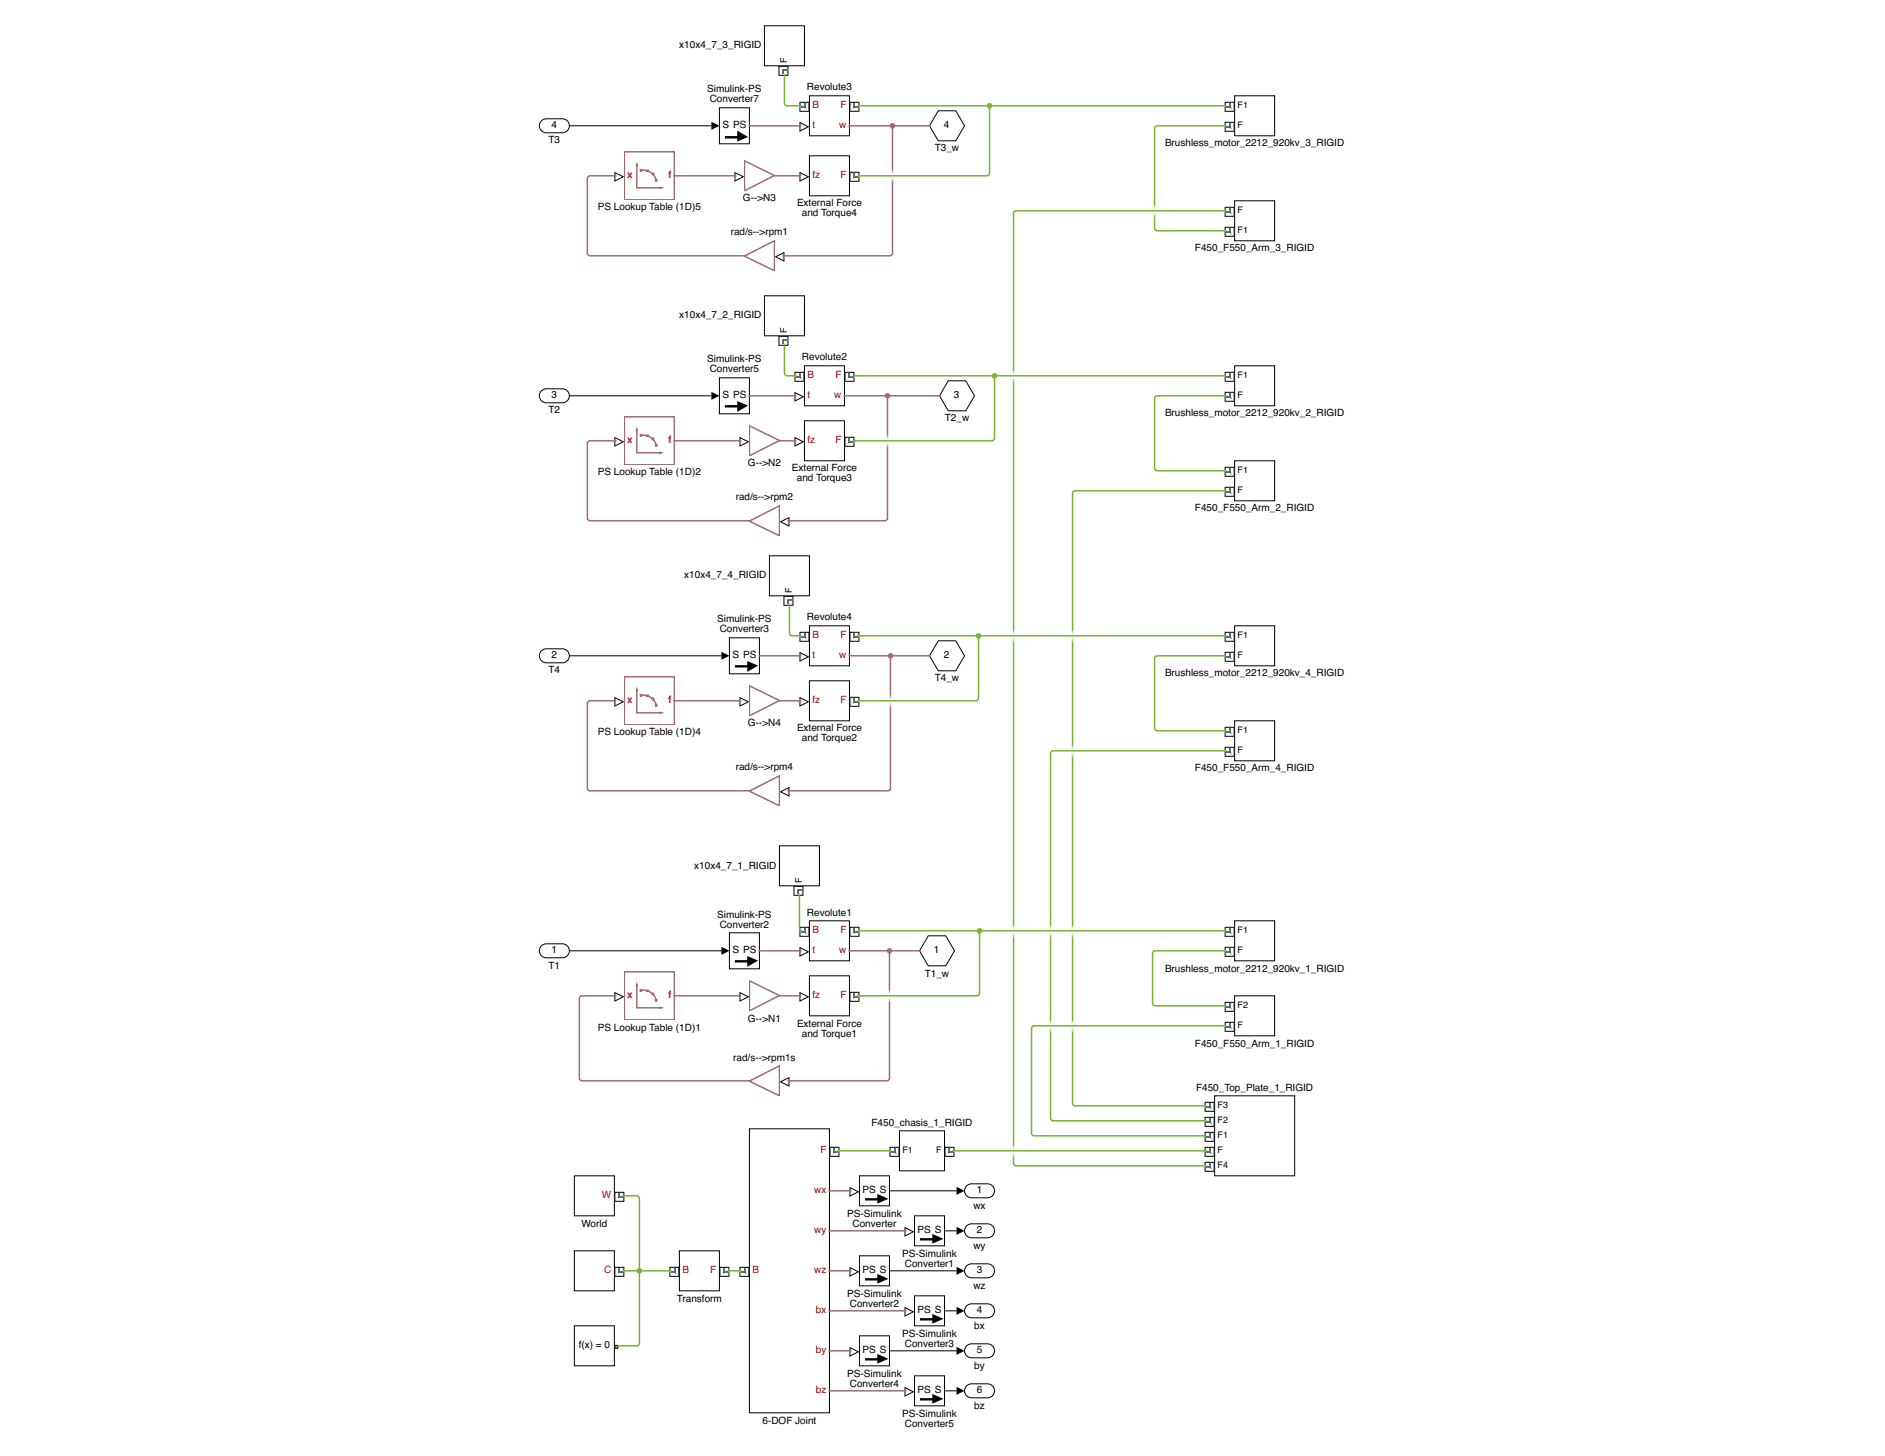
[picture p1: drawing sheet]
<svg xmlns="http://www.w3.org/2000/svg" width="279mm" height="216mm" viewBox="0 0 279 216" stroke-linecap="round" stroke-linejoin="round" font-family="sans-serif">
<defs><g id="words">
<g font-size="1.5">
<text x="100.7" y="7.2">x10x4_7_3_RIGID</text>
<text x="104.8" y="13.7">Simulink-PS</text>
<text x="105.2" y="15.2">Converter7</text>
<text x="119.6" y="13.4">Revolute3</text>
<text x="81.3" y="21.3">T3</text>
<text x="81.8" y="19">4</text>
<text x="107.1" y="19">S PS</text>
<text x="138.6" y="22.5">T3_w</text>
<text x="139.9" y="19">4</text>
<text x="172.7" y="21.7">Brushless_motor_2212_920kv_3_RIGID</text>
<text x="110.1" y="29.9">G--&gt;N3</text>
<text x="88.6" y="31.2">PS Lookup Table (1D)5</text>
<text x="108.3" y="34.9">rad/s--&gt;rpm1</text>
<text x="118.1" y="30.6">External Force</text>
<text x="118.8" y="32.1">and Torque4</text>
<text x="177.1" y="37.3">F450_F550_Arm_3_RIGID</text>
<text x="100.7" y="47.2">x10x4_7_2_RIGID</text>
<text x="104.8" y="53.8">Simulink-PS</text>
<text x="118.9" y="53.5">Revolute2</text>
<text x="81.8" y="59">3</text>
<text x="105.2" y="55.2">Converter5</text>
<text x="107.1" y="59">S PS</text>
<text x="141.4" y="59">3</text>
<text x="81.3" y="61.3">T2</text>
<text x="140" y="62.5">T2_w</text>
<text x="172.7" y="61.8">Brushless_motor_2212_920kv_2_RIGID</text>
<text x="88.6" y="70.5">PS Lookup Table (1D)2</text>
<text x="110.9" y="69.2">G--&gt;N2</text>
<text x="117.4" y="69.9">External Force</text>
<text x="118.1" y="71.4">and Torque3</text>
<text x="109" y="74.2">rad/s--&gt;rpm2</text>
<text x="177.1" y="75.8">F450_F550_Arm_2_RIGID</text>
<text x="101.4" y="85.8">x10x4_7_4_RIGID</text>
<text x="106.3" y="92.3">Simulink-PS</text>
<text x="106.7" y="93.8">Converter3</text>
<text x="119.6" y="92">Revolute4</text>
<text x="81.3" y="99.9">T4</text>
<text x="81.8" y="97.6">2</text>
<text x="108.6" y="97.6">S PS</text>
<text x="138.6" y="101.1">T4_w</text>
<text x="139.9" y="97.6">2</text>
<text x="172.7" y="100.3">Brushless_motor_2212_920kv_4_RIGID</text>
<text x="110.9" y="107.7">G--&gt;N4</text>
<text x="88.6" y="109.1">PS Lookup Table (1D)4</text>
<text x="118.1" y="108.5">External Force</text>
<text x="118.8" y="110">and Torque2</text>
<text x="109" y="114.3">rad/s--&gt;rpm4</text>
<text x="177.1" y="114.4">F450_F550_Arm_4_RIGID</text>
<text x="102.9" y="128.8">x10x4_7_1_RIGID</text>
<text x="106.3" y="136">Simulink-PS</text>
<text x="106.7" y="137.5">Converter2</text>
<text x="119.6" y="135.8">Revolute1</text>
<text x="81.3" y="143.6">T1</text>
<text x="81.8" y="141.3">1</text>
<text x="108.6" y="141.3">S PS</text>
<text x="138.4" y="141.3">1</text>
<text x="137.1" y="144.8">T1_w</text>
<text x="172.7" y="144.1">Brushless_motor_2212_920kv_1_RIGID</text>
<text x="88.6" y="152.8">PS Lookup Table (1D)1</text>
<text x="110.9" y="151.5">G--&gt;N1</text>
<text x="118.1" y="152.2">External Force</text>
<text x="118.8" y="153.7">and Torque1</text>
<text x="177.1" y="155.2">F450_F550_Arm_1_RIGID</text>
<text x="108.7" y="157.3">rad/s--&gt;rpm1s</text>
<text x="177.3" y="161.7">F450_Top_Plate_1_RIGID</text>
<text x="129.2" y="166.9">F450_chasis_1_RIGID</text>
<text x="127.8" y="176.9">PS S</text>
<text x="144.3" y="179.2">wx</text>
<text x="144.8" y="176.9">1</text>
<text x="86.2" y="181.9">World</text>
<text x="125.6" y="180.4">PS-Simulink</text>
<text x="126.4" y="181.9">Converter</text>
<text x="136" y="182.9">PS S</text>
<text x="144.3" y="185.1">wy</text>
<text x="144.8" y="182.9">2</text>
<text x="127.8" y="188.8">PS S</text>
<text x="133.7" y="186.3">PS-Simulink</text>
<text x="134.1" y="187.8">Converter1</text>
<text x="144.3" y="191.1">wz</text>
<text x="144.8" y="188.8">3</text>
<text x="100.3" y="193">Transform</text>
<text x="125.6" y="192.3">PS-Simulink</text>
<text x="126" y="193.7">Converter2</text>
<text x="136" y="194.7">PS S</text>
<text x="144.4" y="197">bx</text>
<text x="144.8" y="194.7">4</text>
<text x="85.8" y="199.9">f(x) = 0</text>
<text x="127.8" y="200.7">PS S</text>
<text x="133.7" y="198.2">PS-Simulink</text>
<text x="134.1" y="199.7">Converter3</text>
<text x="144.4" y="202.9">by</text>
<text x="144.8" y="200.7">5</text>
<text x="125.6" y="204.1">PS-Simulink</text>
<text x="126" y="205.6">Converter4</text>
<text x="136" y="206.6">PS S</text>
<text x="144.4" y="208.9">bz</text>
<text x="144.8" y="206.6">6</text>
<text x="113" y="211.1">6-DOF Joint</text>
<text x="133.7" y="210">PS-Simulink</text>
<text x="134.1" y="211.5">Converter5</text>
</g>
<g font-size="1.5" fill="#f00">
<text x="120.4" y="16">B</text>
<text x="124.6" y="16">F</text>
<text x="120.4" y="19">t</text>
<text x="124.4" y="19">w</text>
<text x="93" y="26.4">x</text>
<text x="99.1" y="26.4">f</text>
<text x="120.4" y="26.4">fz</text>
<text x="124.6" y="26.4">F</text>
<text x="119.7" y="56.1">B</text>
<text x="119.7" y="59">t</text>
<text x="123.7" y="59">w</text>
<text x="123.8" y="56.1">F</text>
<text x="93" y="65.7">x</text>
<text x="99.1" y="65.7">f</text>
<text x="119.7" y="65.7">fz</text>
<text x="123.8" y="65.7">F</text>
<text x="120.4" y="94.6">B</text>
<text x="124.6" y="94.6">F</text>
<text x="120.4" y="97.6">t</text>
<text x="124.4" y="97.6">w</text>
<text x="93" y="104.3">x</text>
<text x="99.1" y="104.3">f</text>
<text x="120.4" y="104.3">fz</text>
<text x="124.6" y="104.3">F</text>
<text x="120.4" y="138.4">B</text>
<text x="120.4" y="141.3">t</text>
<text x="124.4" y="141.3">w</text>
<text x="124.6" y="138.4">F</text>
<text x="93" y="148">x</text>
<text x="99.1" y="148">f</text>
<text x="120.4" y="148">fz</text>
<text x="124.6" y="148">F</text>
<text x="121.6" y="171">F</text>
<text x="89.2" y="177.7">W</text>
<text x="120.7" y="176.9">wx</text>
<text x="120.7" y="182.9">wy</text>
<text x="89.5" y="188.8">C</text>
<text x="101.1" y="188.8">B</text>
<text x="105.3" y="188.8">F</text>
<text x="111.5" y="188.8">B</text>
<text x="120.7" y="188.8">wz</text>
<text x="120.9" y="194.7">bx</text>
<text x="120.9" y="200.7">by</text>
<text x="120.9" y="206.6">bz</text>
</g>
<g font-size="1.3">
<text x="116.6" y="9.3" transform="rotate(-90 116.6 9.3)">F</text>
<text x="183.4" y="16">F1</text>
<text x="183.4" y="19">F</text>
<text x="183.4" y="31.6">F</text>
<text x="183.4" y="34.6">F1</text>
<text x="116.6" y="49.3" transform="rotate(-90 116.6 49.3)">F</text>
<text x="183.4" y="56.1">F1</text>
<text x="183.4" y="59">F</text>
<text x="183.4" y="70.2">F1</text>
<text x="183.4" y="73.1">F</text>
<text x="117.4" y="87.9" transform="rotate(-90 117.4 87.9)">F</text>
<text x="183.4" y="94.6">F1</text>
<text x="183.4" y="97.6">F</text>
<text x="183.4" y="108.7">F1</text>
<text x="183.4" y="111.7">F</text>
<text x="118.8" y="130.9" transform="rotate(-90 118.8 130.9)">F</text>
<text x="183.4" y="138.4">F1</text>
<text x="183.4" y="141.3">F</text>
<text x="183.4" y="149.5">F2</text>
<text x="183.4" y="152.5">F</text>
<text x="180.5" y="164.3">F3</text>
<text x="180.5" y="166.5">F2</text>
<text x="133.8" y="171">F1</text>
<text x="138.7" y="171">F</text>
<text x="180.5" y="168.8">F1</text>
<text x="180.5" y="171">F</text>
<text x="180.5" y="173.2">F4</text>
</g>
</g></defs>
<g fill="#000">
<path d="M181.8 18.8h.6v.1h-.6zM182.2 18.4h.2v.5h-.2zM181.8 15.8h.6v.2h-.6zM182.2 15.4h.2v.5h-.2zM182.3 18.9l.1-.1 .3 .3-.1 .1zM182.3 16l.1-.1 .3 .3-.1 .1z"/>
<path d="M181.7 18.2v1.2h1.2v-1.2zM181.5 18.1h1.5v1.4h-1.5z"/>
<path d="M181.7 15.2v1.2h1.2v-1.2zM181.5 15.1h1.5v1.5h-1.5z"/>
</g>
<path d="M183 14.2h5.9v5.9h-5.9z" fill="#fff"/>
<path d="M183 14.2h5.9v5.9h-5.9z" fill="none" stroke="#000" stroke-width=".15"/>
<g fill="#000">
<path d="M181.8 97.4h.6v.1h-.6zM182.2 97h.2v.4h-.2zM181.8 94.4h.6v.2h-.6zM182.2 94h.2v.5h-.2zM182.3 97.5l.1-.1 .3 .3-.1 .1zM182.3 94.6l.1-.2 .3 .3-.1 .2z"/>
<path d="M181.7 96.8v1.2h1.2v-1.2zM181.5 96.7h1.5v1.4h-1.5z"/>
<path d="M181.7 93.8v1.2h1.2v-1.2zM181.5 93.7h1.5v1.5h-1.5z"/>
</g>
<path d="M183 92.8h5.9v5.9h-5.9z" fill="#fff"/>
<path d="M183 92.8h5.9v5.9h-5.9z" fill="none" stroke="#000" stroke-width=".15"/>
<g fill="#000">
<path d="M181.8 58.8h.6v.2h-.6zM182.2 58.4h.2v.5h-.2zM181.8 55.9h.6v.1h-.6zM182.2 55.4h.2v.5h-.2zM182.3 59l.1-.1 .3 .3-.1 .1zM182.3 56l.1-.1 .3 .3-.1 .1z"/>
<path d="M181.7 58.2v1.2h1.2v-1.2zM181.5 58.1h1.5v1.5h-1.5z"/>
<path d="M181.7 55.3v1.2h1.2v-1.2zM181.5 55.1h1.5v1.5h-1.5z"/>
</g>
<path d="M183 54.2h5.9v6h-5.9z" fill="#fff"/>
<path d="M183 54.2h5.9v6h-5.9z" fill="none" stroke="#000" stroke-width=".15"/>
<g fill="#000">
<path d="M181.8 138.2h.6v.1h-.6zM182.2 137.7h.2v.5h-.2zM182.3 138.3l.1-.1 .3 .3-.1 .1zM181.8 141.1h.6v.2h-.6zM182.2 140.7h.2v.5h-.2zM182.3 141.3l.1-.1 .3 .3-.1 .1z"/>
<path d="M181.7 137.6v1.2h1.2v-1.2zM181.5 137.4h1.5v1.5h-1.5z"/>
<path d="M181.7 140.5v1.2h1.2v-1.2zM181.5 140.4h1.5v1.5h-1.5z"/>
</g>
<path d="M183 136.5h5.9v6h-5.9z" fill="#fff"/>
<path d="M183 136.5h5.9v6h-5.9z" fill="none" stroke="#000" stroke-width=".15"/>
<g fill="#000">
<path d="M181.8 152.3h.6v.1h-.6zM182.2 151.8h.2v.5h-.2zM181.8 149.3h.6v.1h-.6zM182.2 148.9h.2v.4h-.2zM182.4 152.3l.3 .3-.1 .1-.3-.3zM182.4 149.3l.3 .3-.1 .1-.3-.3z"/>
<path d="M181.7 151.7v1.2h1.2v-1.2zM181.5 151.5h1.5v1.5h-1.5z"/>
<path d="M181.7 148.7v1.2h1.2v-1.2zM181.5 148.6h1.5v1.4h-1.5z"/>
</g>
<path d="M183 147.7h5.9v5.9h-5.9z" fill="#fff"/>
<path d="M183 147.7h5.9v5.9h-5.9z" fill="none" stroke="#000" stroke-width=".15"/>
<g fill="#000">
<path d="M181.8 111.5h.6v.1h-.6zM182.2 111h.2v.5h-.2zM181.8 108.5h.6v.2h-.6zM182.2 108.1h.2v.5h-.2zM182.3 111.6l.1-.1 .3 .3-.1 .1zM182.3 108.6l.1-.1 .3 .3-.1 .1z"/>
<path d="M181.7 110.9v1.2h1.2v-1.2zM181.5 110.7h1.5v1.5h-1.5z"/>
<path d="M181.7 107.9v1.2h1.2v-1.2zM181.5 107.8h1.5v1.5h-1.5z"/>
</g>
<path d="M183 106.9h5.9v5.9h-5.9z" fill="#fff"/>
<path d="M183 106.9h5.9v5.9h-5.9z" fill="none" stroke="#000" stroke-width=".15"/>
<g fill="#000">
<path d="M181.8 72.9h.6v.2h-.6zM182.2 72.5h.2v.5h-.2zM181.8 70h.6v.1h-.6zM182.2 69.5h.2v.5h-.2zM182.3 73.1l.1-.2 .3 .3-.1 .1zM182.3 70.1l.1-.1 .3 .3-.1 .1z"/>
<path d="M181.7 72.3v1.2h1.2v-1.2zM181.5 72.2h1.5v1.5h-1.5z"/>
<path d="M181.7 69.4v1.2h1.2v-1.2zM181.5 69.2h1.5v1.5h-1.5z"/>
</g>
<path d="M183 68.3h5.9v6h-5.9z" fill="#fff"/>
<path d="M183 68.3h5.9v6h-5.9z" fill="none" stroke="#000" stroke-width=".15"/>
<g fill="#000">
<path d="M181.8 34.4h.6v.1h-.6zM182.2 33.9h.2v.5h-.2zM181.8 31.4h.6v.2h-.6zM182.2 31h.2v.5h-.2zM182.3 34.5l.1-.1 .3 .3-.1 .1zM182.3 31.5l.1-.1 .3 .3-.1 .1z"/>
<path d="M181.7 33.8v1.2h1.2v-1.2zM181.5 33.6h1.5v1.5h-1.5z"/>
<path d="M181.7 30.8v1.2h1.2v-1.2zM181.5 30.7h1.5v1.4h-1.5z"/>
</g>
<path d="M183 29.8h5.9v5.9h-5.9z" fill="#fff"/>
<path d="M183 29.8h5.9v5.9h-5.9z" fill="none" stroke="#000" stroke-width=".15"/>
<g fill="#000">
<path d="M178.9 168.6h.5v.1h-.5zM179.3 168.1h.1v.5h-.1zM178.9 164.1h.5v.2h-.5zM179.3 163.7h.1v.5h-.1zM178.9 173h.5v.2h-.5zM179.3 172.6h.1v.5h-.1zM178.9 166.3h.5v.2h-.5zM179.3 165.9h.1v.5h-.1zM178.9 170.8h.5v.1h-.5zM179.3 170.4h.1v.5h-.1zM179.4 168.6l.3 .3-.1 .1-.3-.3zM179.3 164.2l.1-.1 .3 .3-.1 .1z"/>
<path d="M179.4 173l.3 .3-.1 .1-.3-.3zM179.4 166.4l.3 .3-.1 .1-.3-.3zM179.4 170.8l.3 .3-.1 .1-.3-.3z"/>
<path d="M178.7 168v1.2h1.2v-1.2zM178.6 167.8h1.4v1.5h-1.4z"/>
<path d="M178.7 163.5v1.2h1.2v-1.2zM178.6 163.4h1.4v1.5h-1.4z"/>
<path d="M178.7 172.4v1.2h1.2v-1.2zM178.6 172.3h1.4v1.5h-1.4z"/>
<path d="M178.7 165.8v1.1h1.2v-1.1zM178.6 165.6h1.4v1.5h-1.4z"/>
<path d="M178.7 170.2v1.2h1.2v-1.2zM178.6 170.1h1.4v1.4h-1.4z"/>
</g>
<path d="M180 162.5h11.9v11.9h-11.9z" fill="#fff"/>
<path d="M180 162.5h11.9v11.9h-11.9z" fill="none" stroke="#000" stroke-width=".15"/>
<g fill="#000">
<path d="M132.2 170.8h.5v.1h-.5zM132.6 170.4h.1v.5h-.1zM132.6 170.9l.1-.1 .3 .3-.1 .1zM140.3 171.1l.3-.3 .1 .1-.3 .3zM140.6 170.8h.6v.1h-.6zM140.6 170.4h.2v.5h-.2z"/>
<path d="M132 170.2v1.2h1.2v-1.2zM131.8 170.1h1.5v1.4h-1.5z"/>
<path d="M140.1 170.2h1.2v1.2h-1.2zM140 170.1v1.4h1.5v-1.4z"/>
</g>
<path d="M133.3 167.7h6.7v5.9h-6.7z" fill="#fff"/>
<path d="M133.3 167.7h6.7v5.9h-6.7z" fill="none" stroke="#000" stroke-width=".15"/>
<g fill="#000">
<path d="M91.4 188.9l.3-.3 .1 .1-.3 .3zM91.7 188.6h.5v.1h-.5zM91.7 188.2h.1v.4h-.1z"/>
<path d="M91.2 188h1.2v1.2h-1.2zM91.1 187.8v1.5h1.4v-1.5z"/>
</g>
<path d="M85.1 185.5h6v5.9h-6z" fill="#fff"/>
<path d="M85.1 185.5h6v5.9h-6z" fill="none" stroke="#000" stroke-width=".15"/>
<g fill="#000">
<path d="M118.1 55.9h.5v.1h-.5zM118.5 55.4h.1v.5h-.1zM118.6 55.9l.3 .3-.1 .1-.3-.3zM125.5 56.2l.3-.3 .1 .1-.3 .3zM125.8 55.9h.5v.1h-.5zM125.8 55.4h.1v.5h-.1z"/>
<path d="M117.9 55.3v1.2h1.2v-1.2zM117.8 55.1h1.4v1.5h-1.4z"/>
<path d="M125.3 55.3h1.2v1.2h-1.2zM125.2 55.1v1.5h1.5v-1.5z"/>
</g>
<path d="M117.8 58.2l1.3 .6-1.3 .7z" fill="#fff"/>
<path d="M117.9 58.3l1 .5-1 .5zM117.8 58.1v1.5l1.4-.8z" fill="#000"/>
<path d="M119.2 54.2h6v6h-6z" fill="#fff"/>
<path d="M119.2 54.2h6v6h-6z" fill="none" stroke="#000" stroke-width=".15"/>
<path d="M118.6 140.5l1.2 .6-1.2 .7z" fill="#fff"/>
<g fill="#000">
<path d="M118.8 138.2h.6v.1h-.6zM119.2 137.7h.2v.5h-.2zM119.3 138.3l.1-.1 .3 .3-.1 .1zM126.2 138.5l.3-.3 .1 .1-.3 .3zM126.5 138.2h.6v.1h-.6zM126.5 137.7h.2v.5h-.2z"/>
<path d="M118.6 137.6v1.2h1.2v-1.2zM118.5 137.4h1.5v1.5h-1.5z"/>
<path d="M126.1 137.6h1.1v1.2h-1.1zM125.9 137.4v1.5h1.5v-1.5z"/>
<path d="M118.6 140.6l1 .5-1 .5zM118.5 140.4v1.5l1.5-.8z"/>
</g>
<path d="M120 136.5h5.9v6h-5.9z" fill="#fff"/>
<path d="M120 136.5h5.9v6h-5.9z" fill="none" stroke="#000" stroke-width=".15"/>
<g fill="#000">
<path d="M118.8 94.4h.6v.2h-.6zM119.2 94h.2v.5h-.2zM119.4 94.4l.3 .3-.1 .2-.3-.3z"/>
<path d="M118.6 93.8v1.2h1.2v-1.2zM118.5 93.7h1.5v1.5h-1.5z"/>
</g>
<path d="M118.6 96.8l1.2 .6-1.2 .6z" fill="#fff"/>
<g fill="#000">
<path d="M126.2 94.7l.3-.3 .1 .2-.3 .3zM126.5 94.4h.6v.2h-.6zM126.5 94h.2v.5h-.2z"/>
<path d="M118.6 96.9l1 .5-1 .5zM118.5 96.7v1.4l1.5-.7z"/>
<path d="M126.1 93.8h1.1v1.2h-1.1zM125.9 93.7v1.5h1.5v-1.5z"/>
</g>
<path d="M120 92.8h5.9v5.9h-5.9z" fill="#fff"/>
<path d="M120 92.8h5.9v5.9h-5.9z" fill="none" stroke="#000" stroke-width=".15"/>
<path d="M118.6 18.2l1.2 .6-1.2 .6z" fill="#fff"/>
<g fill="#000">
<path d="M118.8 15.8h.6v.2h-.6zM119.2 15.4h.2v.5h-.2zM119.4 15.9l.3 .3-.1 .1-.3-.3zM126.5 15.9l.1 .1-.3 .3-.1-.1zM126.5 15.8h.6v.2h-.6zM126.5 15.4h.2v.5h-.2z"/>
<path d="M118.6 18.3l1 .5-1 .5zM118.5 18.1v1.4l1.5-.7z"/>
<path d="M118.6 15.2v1.2h1.2v-1.2zM118.5 15.1h1.5v1.5h-1.5z"/>
<path d="M126.1 15.2h1.1v1.2h-1.1zM125.9 15.1v1.5h1.5v-1.5z"/>
</g>
<path d="M120 14.2h5.9v5.9h-5.9z" fill="#fff"/>
<path d="M120 14.2h5.9v5.9h-5.9z" fill="none" stroke="#000" stroke-width=".15"/>
<g fill="#000">
<path d="M99.5 188.6h.6v.1h-.6zM99.9 188.2h.2v.4h-.2zM100 188.7l.1-.1 .3 .3-.1 .1zM107 188.9l.2-.3 .2 .1-.3 .3zM107.2 188.6h.6v.1h-.6zM107.2 188.2h.2v.4h-.2z"/>
<path d="M99.4 188v1.2h1.2v-1.2zM99.2 187.8h1.5v1.5h-1.5z"/>
<path d="M106.8 188h1.2v1.2h-1.2zM106.6 187.8v1.5h1.5v-1.5z"/>
</g>
<path d="M100.7 185.5h5.9v5.9h-5.9z" fill="#fff"/>
<path d="M100.7 185.5h5.9v5.9h-5.9z" fill="none" stroke="#000" stroke-width=".15"/>
<g fill="#000">
<path d="M91.7 177.5l.1 .1-.3 .3-.1-.1zM91.7 177.5h.5v.1h-.5zM91.7 177h.1v.5h-.1z"/>
<path d="M91.2 176.9h1.2v1.2h-1.2zM91.1 176.7v1.5h1.4v-1.5z"/>
</g>
<path d="M85.1 174.4h6v5.9h-6z" fill="#fff"/>
<path d="M85.1 174.4h6v5.9h-6z" fill="none" stroke="#000" stroke-width=".15"/>
<g fill="#000">
<path d="M115.7 50.2l.1-.1 .3 .3-.1 .1zM116 50.4h.1v.6h-.1zM116.1 50.4h.5v.2h-.5z"/>
<path d="M115.5 49.9h1.2v1.2h-1.2zM115.4 49.8v1.5h1.5v-1.5z"/>
</g>
<path d="M113.3 43.9h5.9v5.9h-5.9z" fill="#fff"/>
<path d="M113.3 43.9h5.9v5.9h-5.9z" fill="none" stroke="#000" stroke-width=".15"/>
<g fill="#000">
<path d="M117.9 131.8l.1-.1 .3 .3-.1 .1zM118.2 132h.1v.5h-.1zM118.3 132h.5v.1h-.5z"/>
<path d="M117.8 131.5h1.1v1.2h-1.1zM117.6 131.4v1.4h1.5v-1.4z"/>
</g>
<path d="M115.5 125.4h6v6h-6z" fill="#fff"/>
<path d="M115.5 125.4h6v6h-6z" fill="none" stroke="#000" stroke-width=".15"/>
<g fill="#000">
<path d="M116.4 88.8l.1-.1 .3 .3-.1 .1zM116.7 89h.2v.5h-.2zM116.8 89h.5v.1h-.5z"/>
<path d="M116.3 88.5h1.2v1.2h-1.2zM116.1 88.3v1.5h1.5v-1.5z"/>
</g>
<path d="M114 82.4h6v5.9h-6z" fill="#fff"/>
<path d="M114 82.4h6v5.9h-6z" fill="none" stroke="#000" stroke-width=".15"/>
<g fill="#000">
<path d="M115.7 10.2l.1-.1 .3 .3-.1 .1zM116 10.4h.1v.5h-.1zM116.1 10.4h.5v.1h-.5z"/>
<path d="M115.5 9.9h1.2v1.2h-1.2zM115.4 9.8v1.4h1.5v-1.4z"/>
</g>
<path d="M113.3 3.8h5.9v6h-5.9z" fill="#fff"/>
<path d="M113.3 3.8h5.9v6h-5.9z" fill="none" stroke="#000" stroke-width=".15"/>
<path d="M91.1 199.5h.5v.4h-.5z" fill="#b3b3b3"/>
<path d="M91.2 199.6h.3v.3h-.3zM91.1 199.4v.6h.6v-.6z" fill="#000"/>
<path d="M85.1 196.6h6v5.9h-6z" fill="#fff"/>
<path d="M85.1 196.6h6v5.9h-6z" fill="none" stroke="#000" stroke-width=".15"/>
<g fill="#000">
<path d="M123.3 171.1l.3-.3 .1 .1-.3 .3zM123.6 170.8h.5v.1h-.5zM123.6 170.4h.1v.5h-.1zM109.9 188.6h.6v.1h-.6zM110.3 188.2h.2v.4h-.2zM110.4 188.7l.1-.1 .3 .3-.1 .1z"/>
<path d="M123.1 170.2h1.2v1.2h-1.2zM122.9 170.1v1.4h1.5v-1.4z"/>
<path d="M109.7 188v1.2h1.2v-1.2zM109.6 187.8h1.5v1.5h-1.5z"/>
</g>
<path d="M111.1 167.4h11.8v42.1h-11.8z" fill="#fff"/>
<path d="M111.1 167.4h11.8v42.1h-11.8z" fill="none" stroke="#000" stroke-width=".15"/>
<path d="M137.6 138.8h2.6l1.3 2.2-1.3 2.2h-2.6l-1.3-2.2z" fill="#fff"/>
<path d="M137.6 138.8h2.6l1.3 2.2-1.3 2.2h-2.6l-1.3-2.2z" fill="none" stroke="#000" stroke-width=".15"/>
<path d="M139.1 95h2.6l1.3 2.2-1.3 2.3h-2.6l-1.3-2.3z" fill="#fff"/>
<path d="M139.1 95h2.6l1.3 2.2-1.3 2.3h-2.6l-1.3-2.3z" fill="none" stroke="#000" stroke-width=".15"/>
<path d="M140.6 56.5h2.5l1.3 2.2-1.3 2.2h-2.5l-1.3-2.2z" fill="#fff"/>
<path d="M140.6 56.5h2.5l1.3 2.2-1.3 2.2h-2.5l-1.3-2.2z" fill="none" stroke="#000" stroke-width=".15"/>
<path d="M139.1 16.4h2.6l1.3 2.3-1.3 2.2h-2.6l-1.3-2.2z" fill="#fff"/>
<path d="M139.1 16.4h2.6l1.3 2.3-1.3 2.2h-2.6l-1.3-2.2z" fill="none" stroke="#000" stroke-width=".15"/>
<g fill="#000">
<path d="M126.5 147.8l.1 .1-.3 .3-.1-.1zM126.5 147.8h.6v.2h-.6zM126.5 147.4h.2v.5h-.2z"/>
<path d="M126.1 147.2h1.1v1.2h-1.1zM125.9 147.1v1.5h1.5v-1.5z"/>
</g>
<path d="M118.6 147.2l1.2 .6-1.2 .6z" fill="#fff"/>
<path d="M118.6 147.3l1 .5-1 .5zM118.5 147.1v1.5l1.5-.8z" fill="#000"/>
<path d="M120 144.7h5.9v5.9h-5.9z" fill="#fff"/>
<path d="M120 144.7h5.9v5.9h-5.9z" fill="none" stroke="#000" stroke-width=".15"/>
<path d="M80.4 140.2l.6-.2h2.4a1.04 1.04 0 0 1 1 1 1.04 1.04 0 0 1-1 1h-2.4a1.04 1.04 0 0 1-1-.7 1.04 1.04 0 0 1 .4-1.1z" fill="#fff"/>
<path d="M80.1 140.4l.6-.4h.3h2.4a1.04 1.04 0 0 1 1 1 1.04 1.04 0 0 1-1 1h-2.4a1.04 1.04 0 0 1-.9-.5 1.04 1.04 0 0 1 0-1.1z" fill="none" stroke="#000" stroke-width=".15"/>
<path d="M108.1 138.3h4.5v5.4h-4.5z" fill="#fff"/>
<path d="M108.9 142.5h2.6" fill="none" stroke="#000" stroke-width=".35"/>
<path d="M110.9 142l1.1 .5-1.1 .6z" fill="#000" stroke="#000" stroke-width=".35"/>
<path d="M108.1 138.3h4.5v5.4h-4.5z" fill="none" stroke="#000" stroke-width=".15"/>
<path d="M80.1 96.6l.6-.3 .3-.1h2.4a1.04 1.04 0 0 1 1 1 1.04 1.04 0 0 1-1 1.1h-2.4a1.04 1.04 0 0 1-.9-.6 1.04 1.04 0 0 1 0-1.1z" fill="#fff"/>
<path d="M80.1 96.6l.6-.3 .3-.1h2.4a1.04 1.04 0 0 1 1 1 1.04 1.04 0 0 1-1 1.1h-2.4a1.04 1.04 0 0 1-.9-.6 1.04 1.04 0 0 1 0-1.1z" fill="none" stroke="#000" stroke-width=".15"/>
<path d="M108.1 94.6h4.5v5.3h-4.5z" fill="#fff"/>
<path d="M108.9 98.8h2.6" fill="none" stroke="#000" stroke-width=".35"/>
<path d="M110.9 98.3l1.1 .4-1.1 .6z" fill="#000" stroke="#000" stroke-width=".35"/>
<path d="M108.1 94.6h4.5v5.3h-4.5z" fill="none" stroke="#000" stroke-width=".15"/>
<g fill="#000">
<path d="M126.2 104.4l.3-.3 .1 .1-.3 .3zM126.5 104.1h.6v.1h-.6zM126.5 103.6h.2v.5h-.2z"/>
<path d="M126.1 103.5h1.1v1.2h-1.1zM125.9 103.3v1.5h1.5v-1.5z"/>
</g>
<path d="M118.6 103.4l1.2 .7-1.2 .6z" fill="#fff"/>
<path d="M118.6 103.6l1 .5-1 .5zM118.5 103.3v1.5l1.5-.7z" fill="#000"/>
<path d="M120 101h5.9v5.9h-5.9z" fill="#fff"/>
<path d="M120 101h5.9v5.9h-5.9z" fill="none" stroke="#000" stroke-width=".15"/>
<path d="M80.1 58.1l.6-.4h.3h2.4a1.04 1.04 0 0 1 1 1 1.04 1.04 0 0 1-1 1h-2.4a1.04 1.04 0 0 1-.9-.5 1.04 1.04 0 0 1 0-1.1z" fill="#fff"/>
<path d="M80.1 58.1l.6-.4h.3h2.4a1.04 1.04 0 0 1 1 1 1.04 1.04 0 0 1-1 1h-2.4a1.04 1.04 0 0 1-.9-.5 1.04 1.04 0 0 1 0-1.1z" fill="none" stroke="#000" stroke-width=".15"/>
<path d="M106.6 56h4.5v5.4h-4.5z" fill="#fff"/>
<path d="M107.4 60.2h2.6" fill="none" stroke="#000" stroke-width=".35"/>
<path d="M109.5 59.7l1 .5-1 .6z" fill="#000" stroke="#000" stroke-width=".35"/>
<path d="M106.6 56h4.5v5.4h-4.5z" fill="none" stroke="#000" stroke-width=".15"/>
<g fill="#000">
<path d="M125.5 65.8l.3-.3 .1 .1-.3 .3zM125.8 65.5h.5v.2h-.5zM125.8 65.1h.1v.5h-.1z"/>
<path d="M125.3 64.9h1.2v1.2h-1.2zM125.2 64.8v1.5h1.5v-1.5z"/>
</g>
<path d="M117.8 64.9l1.3 .6-1.3 .6z" fill="#fff"/>
<path d="M117.9 65l1 .5-1 .5zM117.8 64.8v1.5l1.4-.8z" fill="#000"/>
<path d="M119.2 62.4h6v5.9h-6z" fill="#fff"/>
<path d="M119.2 62.4h6v5.9h-6z" fill="none" stroke="#000" stroke-width=".15"/>
<path d="M80.4 17.8l.6-.2h2.4a1.04 1.04 0 0 1 1 1.1 1.04 1.04 0 0 1-1 1h-2.4a1.04 1.04 0 0 1-1-.7 1.04 1.04 0 0 1 .4-1.2z" fill="#fff"/>
<path d="M80.1 18l.6-.3 .3-.1h2.4a1.04 1.04 0 0 1 1 1.1 1.04 1.04 0 0 1-1 1h-2.4a1.04 1.04 0 0 1-.9-.6 1.04 1.04 0 0 1 0-1.1z" fill="none" stroke="#000" stroke-width=".15"/>
<path d="M106.6 16h4.5v5.3h-4.5z" fill="#fff"/>
<path d="M107.4 20.4h2.6" fill="none" stroke="#000" stroke-width=".35"/>
<path d="M109.5 19.7l1 .6-1 .4z" fill="#000" stroke="#000" stroke-width=".35"/>
<path d="M106.6 16h4.5v5.3h-4.5z" fill="none" stroke="#000" stroke-width=".15"/>
<path d="M118.6 25.6l1.2 .6-1.2 .6z" fill="#fff"/>
<g fill="#000">
<path d="M126.5 26.2l.1 .1-.3 .3-.1-.1zM126.5 26.2h.6v.2h-.6zM126.5 25.8h.2v.5h-.2z"/>
<path d="M118.6 25.7l1 .5-1 .5zM118.5 25.5v1.5l1.5-.8z"/>
<path d="M126.1 25.6h1.1v1.2h-1.1zM125.9 25.5v1.5h1.5v-1.5z"/>
</g>
<path d="M120 23.1h5.9v5.9h-5.9z" fill="#fff"/>
<path d="M120 23.1h5.9v5.9h-5.9z" fill="none" stroke="#000" stroke-width=".15"/>
<path d="M143.2 176l.5-.4 .3-.1h2.4a1.04 1.04 0 0 1 1 1.1 1.04 1.04 0 0 1-1 1h-2.4a1.04 1.04 0 0 1-.9-.6 1.04 1.04 0 0 1 .1-1z" fill="#fff"/>
<path d="M143.2 176l.5-.4 .3-.1h2.4a1.04 1.04 0 0 1 1 1.1 1.04 1.04 0 0 1-1 1h-2.4a1.04 1.04 0 0 1-.9-.6 1.04 1.04 0 0 1 .1-1z" fill="none" stroke="#000" stroke-width=".15"/>
<path d="M126 176.1l1.2 .6-1.2 .6z" fill="#fff"/>
<path d="M126.1 176.2l1 .5-1 .5zM125.9 176v1.5l1.5-.8z" fill="#000"/>
<path d="M127.4 174.4h4.4v4.4h-4.4z" fill="#fff"/>
<path d="M128.2 177.8h2.5" fill="none" stroke="#000" stroke-width=".35"/>
<path d="M130.2 177.3l1 .5-1 .4z" fill="#000" stroke="#000" stroke-width=".35"/>
<path d="M127.4 174.4h4.4v4.4h-4.4z" fill="none" stroke="#000" stroke-width=".15"/>
<path d="M134.1 182l1.3 .7-1.3 .6z" fill="#fff"/>
<path d="M134.2 182.2l1 .5-1 .5zM134.1 181.9v1.5l1.4-.7z" fill="#000"/>
<path d="M135.5 180.3h4.5v4.4h-4.5z" fill="#fff"/>
<path d="M136.4 183.8h2.5" fill="none" stroke="#000" stroke-width=".35"/>
<path d="M138.4 183.3l1 .4-1 .4z" fill="#000" stroke="#000" stroke-width=".35"/>
<path d="M135.5 180.3h4.5v4.4h-4.5z" fill="none" stroke="#000" stroke-width=".15"/>
<path d="M143.2 181.9l.5-.4h.3h2.4a1.04 1.04 0 0 1 1 1 1.04 1.04 0 0 1-1 1h-2.4a1.04 1.04 0 0 1-.9-.5 1.04 1.04 0 0 1 .1-1.1z" fill="#fff"/>
<path d="M143.2 181.9l.5-.4h.3h2.4a1.04 1.04 0 0 1 1 1 1.04 1.04 0 0 1-1 1h-2.4a1.04 1.04 0 0 1-.9-.5 1.04 1.04 0 0 1 .1-1.1z" fill="none" stroke="#000" stroke-width=".15"/>
<path d="M126 188l1.2 .6-1.2 .6z" fill="#fff"/>
<path d="M126.1 188.1l1 .5-1 .5zM125.9 187.8v1.5l1.5-.7z" fill="#000"/>
<path d="M127.4 186.2h4.4v4.5h-4.4z" fill="#fff"/>
<path d="M128.2 189.7h2.5" fill="none" stroke="#000" stroke-width=".35"/>
<path d="M130.2 189.2l1 .4-1 .5z" fill="#000" stroke="#000" stroke-width=".35"/>
<path d="M127.4 186.2h4.4v4.5h-4.4z" fill="none" stroke="#000" stroke-width=".15"/>
<path d="M143.4 187.6l.6-.2h2.4a1.04 1.04 0 0 1 1 1 1.04 1.04 0 0 1-1 1.1h-2.4a1.04 1.04 0 0 1-1-.7 1.04 1.04 0 0 1 .4-1.2z" fill="#fff"/>
<path d="M143.2 187.8l.5-.3 .3-.1h2.4a1.04 1.04 0 0 1 1 1 1.04 1.04 0 0 1-1 1.1h-2.4a1.04 1.04 0 0 1-.9-.6 1.04 1.04 0 0 1 .1-1.1z" fill="none" stroke="#000" stroke-width=".15"/>
<path d="M134.1 193.9l1.3 .6-1.3 .6z" fill="#fff"/>
<path d="M134.2 194l1 .5-1 .5zM134.1 193.8v1.5l1.4-.8z" fill="#000"/>
<path d="M135.5 192.1h4.5v4.5h-4.5z" fill="#fff"/>
<path d="M136.4 195.6h2.5" fill="none" stroke="#000" stroke-width=".35"/>
<path d="M138.4 195.1l1 .5-1 .4z" fill="#000" stroke="#000" stroke-width=".35"/>
<path d="M135.5 192.1h4.5v4.5h-4.5z" fill="none" stroke="#000" stroke-width=".15"/>
<path d="M126 199.8l1.2 .7-1.2 .6z" fill="#fff"/>
<path d="M126.1 200l1 .5-1 .5zM125.9 199.7v1.5l1.5-.7z" fill="#000"/>
<path d="M127.4 198.1h4.4v4.4h-4.4z" fill="#fff"/>
<path d="M128.2 201.6h2.5" fill="none" stroke="#000" stroke-width=".35"/>
<path d="M130.2 201l1 .5-1 .4z" fill="#000" stroke="#000" stroke-width=".35"/>
<path d="M127.4 198.1h4.4v4.4h-4.4z" fill="none" stroke="#000" stroke-width=".15"/>
<path d="M134.1 205.8l1.3 .6-1.3 .6z" fill="#fff"/>
<path d="M134.2 205.9l1 .5-1 .5zM134.1 205.6v1.5l1.4-.7z" fill="#000"/>
<path d="M135.5 204h4.5v4.5h-4.5z" fill="#fff"/>
<path d="M136.4 207.5h2.5" fill="none" stroke="#000" stroke-width=".35"/>
<path d="M138.4 207l1 .4-1 .5z" fill="#000" stroke="#000" stroke-width=".35"/>
<path d="M135.5 204h4.5v4.5h-4.5z" fill="none" stroke="#000" stroke-width=".15"/>
<path d="M143.2 193.8l.5-.4 .3-.1h2.4a1.04 1.04 0 0 1 1 1.1 1.04 1.04 0 0 1-1 1h-2.4a1.04 1.04 0 0 1-.9-.6 1.04 1.04 0 0 1 .1-1z" fill="#fff"/>
<path d="M143.2 193.8l.5-.4 .3-.1h2.4a1.04 1.04 0 0 1 1 1.1 1.04 1.04 0 0 1-1 1h-2.4a1.04 1.04 0 0 1-.9-.6 1.04 1.04 0 0 1 .1-1z" fill="none" stroke="#000" stroke-width=".15"/>
<path d="M143.4 199.5l.6-.2h2.4a1.04 1.04 0 0 1 1 1 1.04 1.04 0 0 1-1 1h-2.4a1.04 1.04 0 0 1-1-.7 1.04 1.04 0 0 1 .4-1.1z" fill="#fff"/>
<path d="M143.2 199.7l.5-.4h.3h2.4a1.04 1.04 0 0 1 1 1 1.04 1.04 0 0 1-1 1h-2.4a1.04 1.04 0 0 1-.9-.5 1.04 1.04 0 0 1 .1-1.1z" fill="none" stroke="#000" stroke-width=".15"/>
<path d="M143.2 205.6l.5-.3 .3-.1h2.4a1.04 1.04 0 0 1 1 1 1.04 1.04 0 0 1-1 1.1h-2.4a1.04 1.04 0 0 1-.9-.6 1.04 1.04 0 0 1 .1-1.1z" fill="#fff"/>
<path d="M143.2 205.6l.5-.3 .3-.1h2.4a1.04 1.04 0 0 1 1 1 1.04 1.04 0 0 1-1 1.1h-2.4a1.04 1.04 0 0 1-.9-.6 1.04 1.04 0 0 1 .1-1.1z" fill="none" stroke="#000" stroke-width=".15"/>
<path d="M91.1 147.2l1.3 .6-1.3 .6z" fill="#fff"/>
<path d="M91.2 147.3l1 .5-1 .5zM91.1 147.1v1.5l1.4-.8z" fill="#000"/>
<path d="M92.5 144.1h7.5v7.1h-7.5z" fill="#fff"/>
<path d="M92.5 144.1h7.5v7.1h-7.5zM94.4 146.1v3.3h3.5M94.8 146.7l.4 .3M95 146.9a1.98 1.98 0 0 1 2.3 1.4M95.2 146.7l-.4 .3M95.8 146.7l.3 .4M96.1 146.7l-.3 .4M96.6 147.2l.3 .4M96.9 147.2l-.3 .4M97.1 148.2l.3 .3M97.4 148.2l-.3 .3" fill="none" stroke="#a06c70" stroke-width=".22"/>
<path d="M97.8 149.4h.2l-.2 .1z" fill="#a06c70"/>
<path d="M97.8 149.4h.2l-.2 .1z" fill="none" stroke="#a06c70" stroke-width=".22"/>
<path d="M94.4 146v.1z" fill="#a06c70"/>
<path d="M94.4 146v.1z" fill="none" stroke="#a06c70" stroke-width=".22"/>
<path d="M91.1 103.4l1.3 .7-1.3 .6z" fill="#fff"/>
<path d="M91.2 103.6l1 .5-1 .5zM91.1 103.3v1.5l1.4-.7z" fill="#000"/>
<path d="M92.5 100.4h7.5v7.1h-7.5z" fill="#fff"/>
<path d="M92.5 100.4h7.5v7.1h-7.5zM94.4 102.3v3.4h3.5M94.8 102.9l.4 .4M95 103.1a1.98 1.98 0 0 1 2.3 1.5M95.2 102.9l-.4 .4M95.8 103l.3 .3M96.1 103l-.3 .3M96.6 103.5l.3 .3M96.9 103.5l-.3 .3M97.1 104.4l.3 .4M97.4 104.4l-.3 .4" fill="none" stroke="#a06c70" stroke-width=".22"/>
<path d="M97.8 105.7h.2h-.2z" fill="#a06c70"/>
<path d="M97.8 105.7h.2h-.2z" fill="none" stroke="#a06c70" stroke-width=".22"/>
<path d="M94.4 102.2v.2z" fill="#a06c70"/>
<path d="M94.4 102.2v.2z" fill="none" stroke="#a06c70" stroke-width=".22"/>
<path d="M91.1 25.6l1.3 .6-1.3 .6z" fill="#fff"/>
<path d="M91.2 25.7l1 .5-1 .5zM91.1 25.5v1.5l1.4-.8z" fill="#000"/>
<path d="M92.5 22.5h7.5v7.1h-7.5z" fill="#fff"/>
<path d="M92.5 22.5h7.5v7.1h-7.5zM94.4 24.5v3.3h3.5M94.8 25.1l.4 .3M95 25.3a1.98 1.98 0 0 1 2.3 1.4M95.2 25.1l-.4 .3M95.8 25.1l.3 .4M96.1 25.1l-.3 .4M96.6 25.6l.3 .4M96.9 25.6l-.3 .4M97.1 26.6l.3 .3M97.4 26.6l-.3 .3" fill="none" stroke="#a06c70" stroke-width=".22"/>
<path d="M97.8 27.8h.2l-.2 .1z" fill="#a06c70"/>
<path d="M97.8 27.8h.2l-.2 .1z" fill="none" stroke="#a06c70" stroke-width=".22"/>
<path d="M94.4 24.4v.1z" fill="#a06c70"/>
<path d="M94.4 24.4v.1z" fill="none" stroke="#a06c70" stroke-width=".22"/>
<path d="M91.1 64.9l1.3 .6-1.3 .6z" fill="#fff"/>
<path d="M91.2 65l1 .5-1 .5zM91.1 64.8v1.5l1.4-.8z" fill="#000"/>
<path d="M92.5 61.8h7.5v7.1h-7.5z" fill="#fff"/>
<path d="M92.5 61.8h7.5v7.1h-7.5zM94.4 63.8v3.3h3.5M94.8 64.4l.4 .3M95 64.6a1.98 1.98 0 0 1 2.3 1.4M95.2 64.4l-.4 .3M95.8 64.4l.3 .4M96.1 64.4l-.3 .4M96.6 64.9l.3 .4M96.9 64.9l-.3 .4M97.1 65.9l.3 .3M97.4 65.9l-.3 .3" fill="none" stroke="#a06c70" stroke-width=".22"/>
<path d="M97.8 67.1h.2l-.2 .1z" fill="#a06c70"/>
<path d="M97.8 67.1h.2l-.2 .1z" fill="none" stroke="#a06c70" stroke-width=".22"/>
<path d="M94.4 63.7v.1z" fill="#a06c70"/>
<path d="M94.4 63.7v.1z" fill="none" stroke="#a06c70" stroke-width=".22"/>
<path d="M115.7 160.4l1.2-.6v1.2z" fill="#fff"/>
<path d="M115.9 160.4l1 .5v-1zM115.5 160.4l1.5-.7v1.5z" fill="#000"/>
<path d="M111.1 158h4.4v4.5h-4.4z" fill="#fff"/>
<path d="M111.1 160.3l4.4-2.3v4.5z" fill="none" stroke="#a06c70" stroke-width=".22"/>
<path d="M109.7 147.2l1.2 .6-1.2 .6z" fill="#fff"/>
<path d="M109.7 147.3l1.1 .5-1.1 .5zM109.6 147.1v1.5l1.5-.8z" fill="#000"/>
<path d="M111.1 145.4h4.4v4.5h-4.4z" fill="#fff"/>
<path d="M111.1 145.4l4.4 2.2-4.4 2.3z" fill="none" stroke="#a06c70" stroke-width=".22"/>
<path d="M109.7 103.4l1.2 .7-1.2 .6z" fill="#fff"/>
<path d="M109.7 103.6l1.1 .5-1.1 .5zM109.6 103.3v1.5l1.5-.7z" fill="#000"/>
<path d="M111.1 101.7h4.4v4.4h-4.4z" fill="#fff"/>
<path d="M111.1 101.7l4.4 2.2-4.4 2.2z" fill="none" stroke="#a06c70" stroke-width=".22"/>
<path d="M115.7 117.4l1.2-.6v1.2z" fill="#fff"/>
<path d="M115.9 117.4l1 .5v-1zM115.5 117.4l1.5-.7v1.5z" fill="#000"/>
<path d="M111.1 115h4.4v4.5h-4.4z" fill="#fff"/>
<path d="M111.1 117.3l4.4-2.3v4.5z" fill="none" stroke="#a06c70" stroke-width=".22"/>
<path d="M109.7 64.9l1.2 .6-1.2 .6z" fill="#fff"/>
<path d="M109.7 65l1.1 .5-1.1 .5zM109.6 64.8v1.5l1.5-.8z" fill="#000"/>
<path d="M111.1 63.1h4.4v4.5h-4.4z" fill="#fff"/>
<path d="M111.1 63.1l4.4 2.2-4.4 2.3z" fill="none" stroke="#a06c70" stroke-width=".22"/>
<path d="M115.7 77.4l1.2-.6v1.2z" fill="#fff"/>
<path d="M115.9 77.4l1 .5v-1zM115.5 77.4l1.5-.8v1.5z" fill="#000"/>
<path d="M111.1 75h4.4v4.5h-4.4z" fill="#fff"/>
<path d="M111.1 77.3l4.4-2.3v4.5z" fill="none" stroke="#a06c70" stroke-width=".22"/>
<path d="M108.9 25.6l1.3 .6-1.3 .6z" fill="#fff"/>
<path d="M109 25.7l1 .5-1 .5zM108.9 25.5v1.5l1.4-.8z" fill="#000"/>
<path d="M110.3 23.8h4.5v4.5h-4.5z" fill="#fff"/>
<path d="M110.3 23.8l4.5 2.2-4.5 2.3z" fill="none" stroke="#a06c70" stroke-width=".22"/>
<path d="M115 38.1l1.2-.6v1.2z" fill="#fff"/>
<path d="M115.1 38.1l1 .5v-1zM114.8 38.1l1.5-.8v1.5z" fill="#000"/>
<path d="M110.3 35.7h4.5v4.5h-4.5z" fill="#fff"/>
<path d="M110.3 38l4.5-2.3v4.5z" fill="none" stroke="#a06c70" stroke-width=".22"/>
<path d="M92.2 177.3h2.2l.2 .1 .2 .3v21.5l-.1 .2-.3 .2h-2.9M92.2 188.4h7.3" fill="none" stroke="#75b432" stroke-width=".22"/>
<circle cx="94.8" cy="188.4" r=".41" fill="#75b432"/>
<path d="M181.8 18.7h-10.3l-.3 .1-.1 11.6M171.1 32.1v1.8l.2 .3h.2h10.3M116.3 51v4.5l.3 .2h1.5M126.4 55.7h55.4M147.4 55.7v9.3l-.2 .3-20.8 .1M141.2 170.6h37.6" fill="none" stroke="#75b432" stroke-width=".22"/>
<path d="M171.1 30.4v.2M171.1 32v.1" fill="none" stroke="#91c35b" stroke-width=".22"/>
<path d="M171.1 30.6v.1M171.1 31.8v.2" fill="none" stroke="#acd284" stroke-width=".22"/>
<path d="M171.1 30.7v.1M171.1 31.7v.1" fill="none" stroke="#c8e1ad" stroke-width=".22"/>
<path d="M171.1 30.8v.2M171.1 31.5v.2" fill="none" stroke="#e3f0d6" stroke-width=".22"/>
<circle cx="147.4" cy="55.7" r=".41" fill="#75b432"/>
<path d="M118.5 132.5v5.2l.2 .3h.2h-.1M127.1 138h54.7M145.2 138v9.3l-.2 .3-17.9 .1" fill="none" stroke="#75b432" stroke-width=".22"/>
<circle cx="145.2" cy="138" r=".41" fill="#75b432"/>
<path d="M117 89.5l.1 4.6 .3 .2h1.4M127.1 94.3h54.7M145 94.3v9.2l-.2 .4h-17.7" fill="none" stroke="#75b432" stroke-width=".22"/>
<circle cx="145" cy="94.3" r=".41" fill="#75b432"/>
<path d="M116.3 10.9v4.6l.3 .2h2.2M127.1 15.7h54.7M146.7 15.7v10l-.2 .3-19.4 .1" fill="none" stroke="#75b432" stroke-width=".22"/>
<circle cx="146.7" cy="15.7" r=".41" fill="#75b432"/>
<g fill="none" stroke="#75b432" stroke-width=".22">
<path d="M181.8 31.3h-31.4l-.2 .3v23.3M150.2 56.6v36.8M181.8 58.7h-10.3l-.3 .2-.1 .2 .1 10.5 .3 .2h10.3M181.8 72.8h-22.6l-.2 .3v20.3M150.2 95.1v42.1M159 95.1v15.4M181.8 97.2h-10.3l-.3 .2-.1 .2 .1 10.6 .3 .2h10.3M159 112.2v25M181.8 111.3l-25.9 .1-.2 .3v25.5M150.2 138.9v30.9M155.7 138.9v12.4M159 138.9v12.4"/>
<path d="M155.7 153v12.8l.2 .3 22.9 .1M159 153v10.6l.2 .3 19.6 .1M181.8 141h-10.6l-.3 .2-.1 .2v7.4l.2 .3h10.8M181.8 152.1h-28.5l-.3 .2-.1 .2v15.6l.2 .3h25.7M124.1 170.6h8M150.2 171.5v1l.1 .2 .3 .2h28.2M107.8 188.4h2.1"/>
</g>
<g fill="none" stroke="#91c35b" stroke-width=".22">
<path d="M150.2 54.9v.1M150.2 56.4v.2M150.2 93.4v.2M150.2 95v.1M159 93.4v.2M159 95v.1M159 110.5v.1M159 112v.2M150.2 137.2v.1M150.2 138.7v.2M155.7 137.2v.1M155.7 138.7v.2"/>
<path d="M159 137.2v.1M159 138.7v.2M155.7 151.3v.1M155.7 152.8v.2M159 151.3v.1M159 152.8v.2M150.2 169.8v.1M150.2 171.4v.1"/>
</g>
<g fill="none" stroke="#acd284" stroke-width=".22">
<path d="M150.2 55v.2M150.2 56.3v.1M150.2 93.6v.1M150.2 94.8v.2M159 93.6v.1M159 94.8v.2M159 110.6v.2M159 111.9v.1M150.2 137.3v.2M150.2 138.6v.1M155.7 137.3v.2M155.7 138.6v.1"/>
<path d="M159 137.3v.2M159 138.6v.1M155.7 151.4v.2M155.7 152.7v.1M159 151.4v.2M159 152.7v.1M150.2 169.9v.2M150.2 171.2v.2"/>
</g>
<g fill="none" stroke="#c8e1ad" stroke-width=".22">
<path d="M150.2 55.2v.1M150.2 56.1v.2M150.2 93.7v.2M150.2 94.7v.1M159 93.7v.2M159 94.7v.1M159 110.8v.1M159 111.7v.2M150.2 137.5v.1M150.2 138.4v.2M155.7 137.5v.1M155.7 138.4v.2"/>
<path d="M159 137.5v.1M159 138.4v.2M155.7 151.6v.1M155.7 152.5v.2M159 151.6v.1M159 152.5v.2M150.2 170.1v.1M150.2 171.1v.1"/>
</g>
<g fill="none" stroke="#e3f0d6" stroke-width=".22">
<path d="M150.2 55.3v.2M150.2 56v.1M150.2 93.9v.1M150.2 94.5v.2M159 93.9v.1M159 94.5v.2M159 110.9v.2M159 111.6v.1M150.2 137.6v.2M150.2 138.3v.1M155.7 137.6v.2M155.7 138.3v.1"/>
<path d="M159 137.6v.2M159 138.3v.1M155.7 151.7v.2M155.7 152.4v.1M159 151.7v.2M159 152.4v.1M150.2 170.2v.2M150.2 170.9v.2"/>
</g>
<path d="M125.8 141h10.6M131.8 148.5v11.4l-.2 .3-14.9 .1M131.8 141v5.8" fill="none" stroke="#a06c70" stroke-width=".22"/>
<path d="M131.8 146.8v.2M131.8 148.4v.1" fill="none" stroke="#b3898d" stroke-width=".22"/>
<path d="M131.8 147v.1M131.8 148.2v.2" fill="none" stroke="#c6a7a9" stroke-width=".22"/>
<path d="M131.8 147.1v.2M131.8 148.1v.1" fill="none" stroke="#d9c4c6" stroke-width=".22"/>
<path d="M131.8 147.3v.1M131.8 147.9v.2" fill="none" stroke="#ece2e2" stroke-width=".22"/>
<circle cx="131.8" cy="141" r=".41" fill="#a06c70"/>
<path d="M125.8 97.2h12.1M132 97.2v5.9M132 104.8v12.1l-.2 .3-15.1 .1" fill="none" stroke="#a06c70" stroke-width=".22"/>
<path d="M132 103.1v.1M132 104.6v.2" fill="none" stroke="#b3898d" stroke-width=".22"/>
<path d="M132 103.2v.2M132 104.5v.1" fill="none" stroke="#c6a7a9" stroke-width=".22"/>
<path d="M132 103.4v.1M132 104.3v.2" fill="none" stroke="#d9c4c6" stroke-width=".22"/>
<path d="M132 103.5v.2M132 104.2v.1" fill="none" stroke="#ece2e2" stroke-width=".22"/>
<circle cx="132" cy="97.2" r=".41" fill="#a06c70"/>
<path d="M125 58.7h14.4M131.5 58.7v5.8M131.5 66.2v10.7l-.1 .3h-14.7" fill="none" stroke="#a06c70" stroke-width=".22"/>
<path d="M131.5 64.5v.2M131.5 66.1v.1" fill="none" stroke="#b3898d" stroke-width=".22"/>
<path d="M131.5 64.7v.1M131.5 65.9v.2" fill="none" stroke="#c6a7a9" stroke-width=".22"/>
<path d="M131.5 64.8v.2M131.5 65.8v.1" fill="none" stroke="#d9c4c6" stroke-width=".22"/>
<path d="M131.5 65v.1M131.5 65.6v.2" fill="none" stroke="#ece2e2" stroke-width=".22"/>
<circle cx="131.5" cy="58.7" r=".41" fill="#a06c70"/>
<path d="M125.8 18.7h12.1M132.3 18.7v6.5M132.3 26.9v10.7l-.2 .3h-16.1" fill="none" stroke="#a06c70" stroke-width=".22"/>
<path d="M132.3 25.2v.2M132.3 26.8v.1" fill="none" stroke="#b3898d" stroke-width=".22"/>
<path d="M132.3 25.4v.1M132.3 26.6v.2" fill="none" stroke="#c6a7a9" stroke-width=".22"/>
<path d="M132.3 25.5v.2M132.3 26.5v.1" fill="none" stroke="#d9c4c6" stroke-width=".22"/>
<path d="M132.3 25.7v.1M132.3 26.3v.2" fill="none" stroke="#ece2e2" stroke-width=".22"/>
<circle cx="132.3" cy="18.7" r=".41" fill="#a06c70"/>
<g fill="none" stroke="#a06c70" stroke-width=".22">
<path d="M110.9 18.7h7.9M91.4 26.1h-4l-.3 .2v11.3l.2 .3h23.2M99.8 26.1h9.4M114.6 26.1h4.2M110.9 58.7h7.2M91.4 65.4h-4l-.3 .2v11.3l.2 .3h23.9M99.8 65.4h10.1M115.4 65.4h2.7M112.4 97.2h6.4M91.4 103.9h-4l-.3 .2v12.8l.2 .3 23.9 .1M99.8 103.9h10.1M115.4 103.9h3.4"/>
<path d="M91.4 147.7h-5.2l-.3 .2v12l.2 .3 25.1 .1M99.8 147.7h10.1M112.4 141h6.4M115.4 147.7h3.4M122.8 176.6h3.4M122.8 188.4h3.4M122.8 182.5h11.6M122.8 194.4h11.6M122.8 200.3h3.4M122.8 206.2h11.6"/>
</g>
<path d="M105.4 18.1l1.2 .6-1.2 .5zM105.4 58.1l1.2 .6-1.2 .6zM106.9 96.7l1.2 .5-1.2 .6zM106.9 140.4l1.2 .6-1.2 .6zM141.8 176l1.2 .6-1.2 .6zM141.8 181.9l1.2 .6-1.2 .6zM141.8 187.8l1.2 .6-1.2 .6zM141.8 193.8l1.2 .6-1.2 .6zM141.8 199.7l1.2 .6-1.2 .6zM141.8 205.6l1.2 .6-1.2 .6z" fill="#000"/>
<path d="M84.4 18.7h21M84.4 58.7h21M84.4 97.2h22.5M84.4 141h22.5M131.8 176.6h10M131.8 188.4h10M140 182.5h1.8M140 194.4h1.8M131.8 200.3h10M140 206.2h1.8" fill="none" stroke="#000" stroke-width=".15"/>
<use href="#words"/>
</svg>
